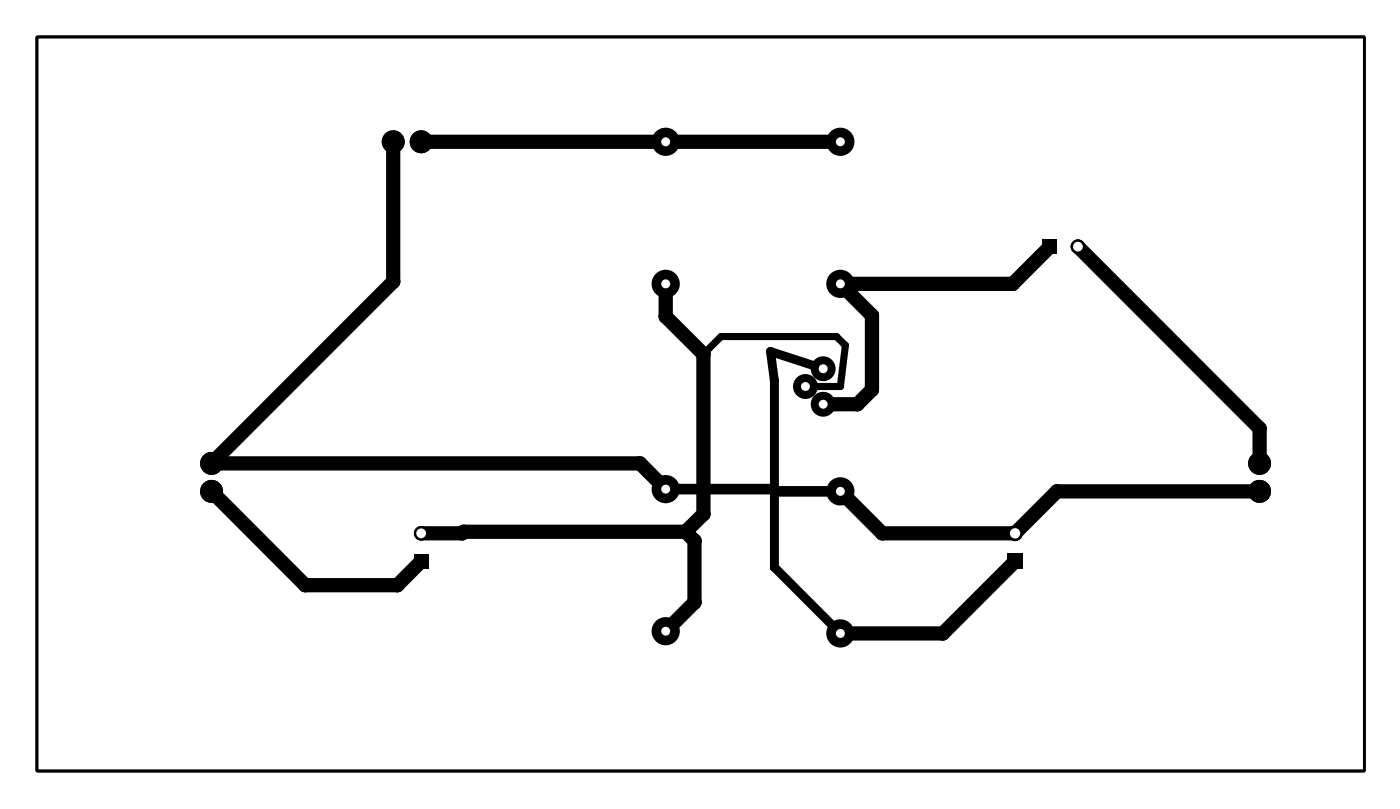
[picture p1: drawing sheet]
<svg xmlns="http://www.w3.org/2000/svg" width="100mm" height="58mm" viewBox="0 0 100 58" stroke-linecap="round" stroke-linejoin="round" font-family="sans-serif">
<g fill="#000">
<path d="M74.6 17.1h1.1v1.1h-1.1z" fill-rule="evenodd"/>
<path d="M74.6 17.1h1.1v1.1h-1.1z" fill-rule="evenodd"/>
<path d="M29.6 39.6h1.1v1.1h-1.1z" fill-rule="evenodd"/>
<path d="M29.6 39.6h1.1v1.1h-1.1z" fill-rule="evenodd"/>
<path d="M72.1 39.6h1.1v1.1h-1.1z" fill-rule="evenodd"/>
<path d="M72.1 39.6h1.1v1.1h-1.1z" fill-rule="evenodd"/>
<circle cx="28.1" cy="10.1" r=".82"/>
<circle cx="30.1" cy="10.1" r=".82"/>
<circle cx="47.6" cy="10.1" r="1.01"/>
<circle cx="60.1" cy="10.1" r="1.01"/>
<circle cx="77.1" cy="17.6" r=".52"/>
<circle cx="15.1" cy="35.1" r=".82"/>
<circle cx="15.1" cy="33.1" r=".82"/>
<circle cx="28.1" cy="20.1" r=".51"/>
<circle cx="30.1" cy="38.1" r=".52"/>
<circle cx="33.1" cy="38.1" r=".51"/>
<circle cx="33.2" cy="38" r=".51"/>
<circle cx="45.8" cy="33.1" r=".51"/>
<circle cx="47.6" cy="20.3" r="1.01"/>
<circle cx="47.6" cy="35" r="1.01"/>
<circle cx="47.6" cy="22.6" r=".51"/>
<circle cx="49.1" cy="38" r=".51"/>
<circle cx="49.7" cy="38.7" r=".51"/>
<circle cx="50.3" cy="36.8" r=".51"/>
<circle cx="50.3" cy="25.3" r=".51"/>
<circle cx="50.3" cy="25.3" r=".25"/>
<circle cx="51.6" cy="24.1" r=".25"/>
<circle cx="55.1" cy="25.1" r=".32"/>
<circle cx="55.4" cy="35" r=".38"/>
<circle cx="55.4" cy="27.2" r=".32"/>
<circle cx="55.6" cy="35.1" r=".38"/>
<circle cx="57.6" cy="27.6" r=".89"/>
<circle cx="58.9" cy="28.9" r=".89"/>
<circle cx="58.9" cy="26.4" r=".89"/>
<circle cx="59.9" cy="24.1" r=".25"/>
<circle cx="60.1" cy="35.1" r="1.01"/>
<circle cx="60.1" cy="20.3" r="1.01"/>
<circle cx="60.1" cy="27.6" r=".25"/>
<circle cx="60.5" cy="24.7" r=".25"/>
<circle cx="61.4" cy="28.9" r=".51"/>
<circle cx="62.4" cy="22.6" r=".51"/>
<circle cx="62.4" cy="27.9" r=".51"/>
<circle cx="63.1" cy="38.1" r=".51"/>
<circle cx="72.5" cy="20.3" r=".51"/>
<circle cx="72.6" cy="38.1" r=".56"/>
<circle cx="75.6" cy="35.1" r=".51"/>
<circle cx="90.1" cy="35.1" r=".82"/>
<circle cx="90.1" cy="33.1" r=".82"/>
<circle cx="90.1" cy="30.6" r=".51"/>
<circle cx="21.8" cy="41.8" r=".51"/>
<circle cx="28.4" cy="41.8" r=".51"/>
<circle cx="47.6" cy="45.1" r="1.01"/>
<circle cx="49.7" cy="43.1" r=".51"/>
<circle cx="55.4" cy="40.6" r=".32"/>
<circle cx="60.1" cy="45.3" r="1.01"/>
<circle cx="67.5" cy="45.3" r=".51"/>
</g>
<path d="M2.6 2.6h95v52.5h-95z" fill="none" stroke="#000" stroke-width=".2"/>
<path d="M47.6 35h7.8l.2 .1h4.5" fill="none" stroke="#000" stroke-width=".76"/>
<path d="M28.1 10.1v10l-13 13h30.7l1.8 1.9M30.1 10.1h30M75.1 17.6l-2.6 2.7h-12.4l2.3 2.3v5.3l-1 1h-2.5M77.1 17.6l13 13v2.5M15.1 35.1l6.7 6.7h6.6l1.7-1.7M47.6 20.3v2.3l2.7 2.7v11.5l-1.2 1.2M49.1 38l.6 .7v4.4l-2.1 2M49.1 38h-15.9l-.1 .1h-3M60.1 35.1l3 3h9.5l3-3h14.5M72.6 40.1l-5.1 5.2h-7.4" fill="none" stroke="#000" stroke-width="1"/>
<path d="M50.3 25.3l1.3-1.2h8.3l.6 .6-.4 2.9h-2.5" fill="none" stroke="#000" stroke-width=".51"/>
<path d="M58.9 26.4l-3.8-1.3 .3 2.1v13.4l4.7 4.7" fill="none" stroke="#000" stroke-width=".64"/>
<path d="M29.6 39.6h1.1v1.1h-1.1z" fill="#000"/>
<circle cx="30.1" cy="38.1" r=".35" fill="#fff"/>
<path d="M72.1 39.6h1.1v1.1h-1.1z" fill="#000"/>
<circle cx="72.6" cy="38.1" r=".56" fill="#000"/>
<circle cx="72.6" cy="38.1" r=".37" fill="#fff"/>
<circle cx="47.6" cy="45.1" r=".89" fill="#000"/>
<circle cx="47.6" cy="45.1" r=".32" fill="#fff"/>
<circle cx="47.6" cy="35" r=".89" fill="#000"/>
<circle cx="47.6" cy="35" r=".32" fill="#fff"/>
<circle cx="60.1" cy="45.3" r=".89" fill="#000"/>
<circle cx="60.1" cy="45.3" r=".32" fill="#fff"/>
<circle cx="60.1" cy="35.1" r=".89" fill="#000"/>
<circle cx="60.1" cy="35.1" r=".32" fill="#fff"/>
<g fill="#000">
<circle cx="77.1" cy="17.6" r=".52"/>
<circle cx="15.1" cy="33.1" r=".7"/>
<circle cx="15.1" cy="35.1" r=".7"/>
</g>
<path d="M74.6 17.1h1.1v1.1h-1.1z" fill="#000"/>
<circle cx="77.1" cy="17.6" r=".35" fill="#fff"/>
<circle cx="58.9" cy="28.9" r=".76" fill="#000"/>
<circle cx="58.9" cy="28.9" r=".32" fill="#fff"/>
<circle cx="57.6" cy="27.6" r=".76" fill="#000"/>
<circle cx="57.6" cy="27.6" r=".32" fill="#fff"/>
<circle cx="58.9" cy="26.4" r=".76" fill="#000"/>
<circle cx="58.9" cy="26.4" r=".32" fill="#fff"/>
<g fill="#000">
<circle cx="60.1" cy="10.1" r=".89"/>
<circle cx="90.1" cy="35.1" r=".7"/>
<circle cx="90.1" cy="33.1" r=".7"/>
</g>
<circle cx="60.1" cy="10.1" r=".32" fill="#fff"/>
<circle cx="60.1" cy="20.3" r=".89" fill="#000"/>
<circle cx="60.1" cy="20.3" r=".32" fill="#fff"/>
<circle cx="47.6" cy="10.1" r=".89" fill="#000"/>
<circle cx="47.6" cy="10.1" r=".32" fill="#fff"/>
<circle cx="47.6" cy="20.3" r=".89" fill="#000"/>
<circle cx="47.6" cy="20.3" r=".32" fill="#fff"/>
<g fill="#000">
<circle cx="28.1" cy="10.1" r=".7"/>
<circle cx="30.1" cy="10.1" r=".7"/>
</g>
<path d="M2.6 2.6h95v52.5h-95z" fill="none" stroke="#000" stroke-width=".2"/>
</svg>
